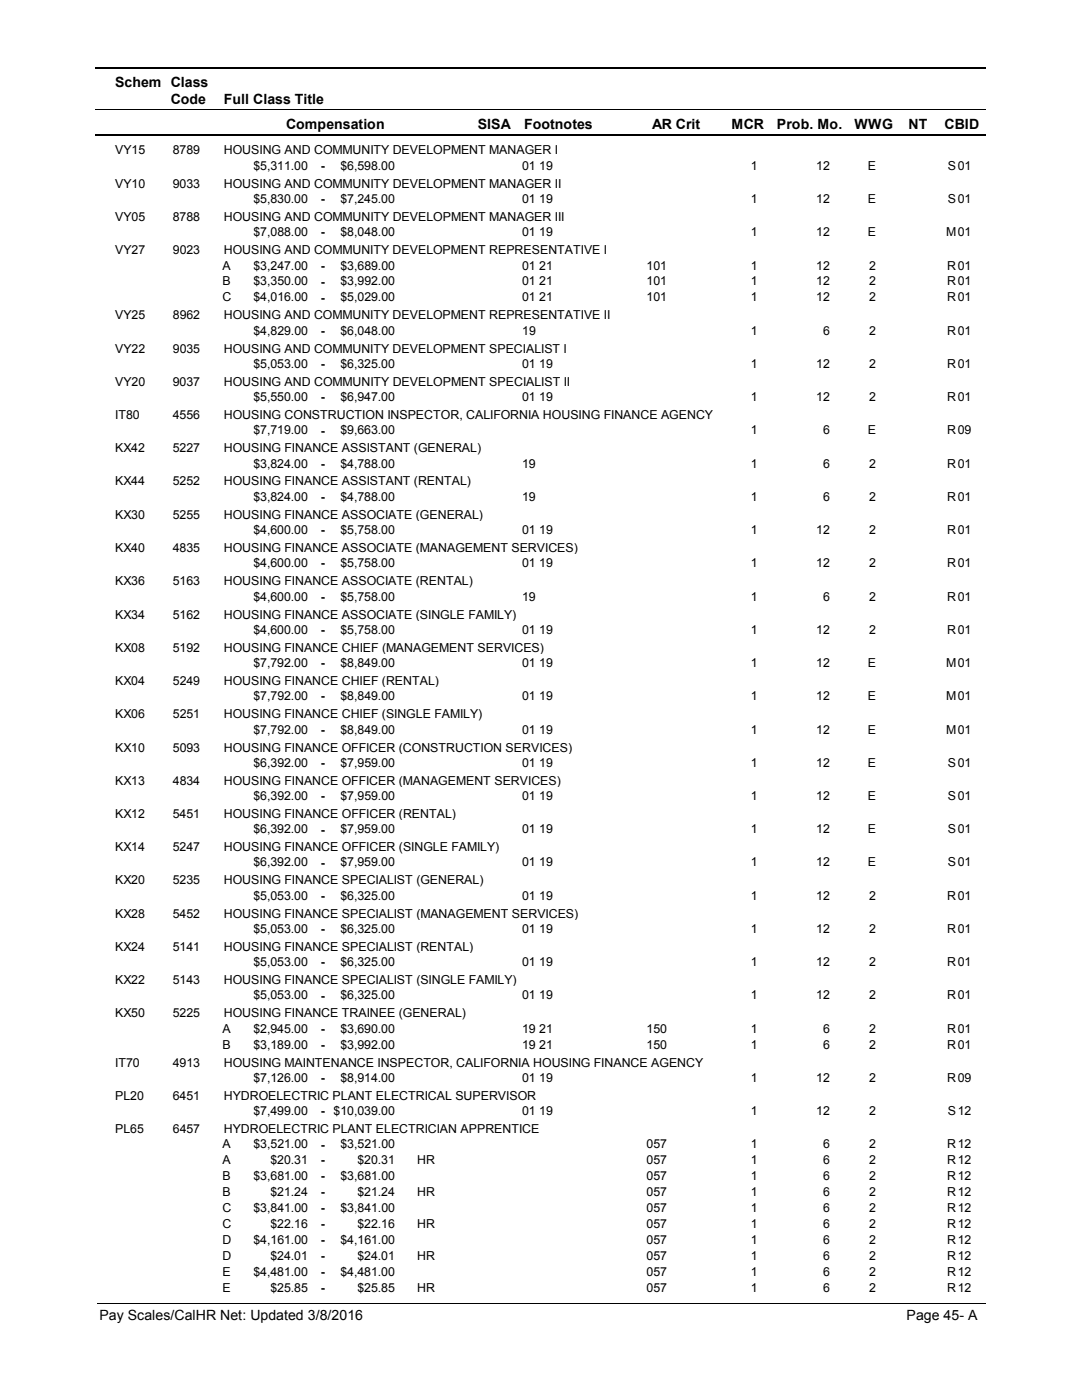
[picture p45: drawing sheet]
<svg xmlns="http://www.w3.org/2000/svg" width="216mm" height="279mm" viewBox="0 0 216 279" stroke-linecap="round" stroke-linejoin="round" font-family="sans-serif">
<defs><g id="words">
<g font-size="2.8">
<text x="23" y="17.3">Schem Class</text>
<text x="34.1" y="20.7">Code</text>
<text x="44.6" y="20.7">Full Class Title</text>
<text x="57.1" y="25.7">Compensation</text>
<text x="95.3" y="25.7">SISA</text>
<text x="104.6" y="25.7">Footnotes</text>
<text x="130.2" y="25.7">AR Crit</text>
<text x="146" y="25.7">MCR</text>
<text x="155.1" y="25.7">Prob. Mo.</text>
<text x="170.5" y="25.7">WWG</text>
<text x="181.3" y="25.7">NT</text>
<text x="188.5" y="25.7">CBID</text>
<text x="19.8" y="263.4">Pay Scales/CalHR Net: Updated 3/8/2016</text>
<text x="180.9" y="263.4">Page 45- A</text>
</g>
<g font-size="2.5">
<text x="23" y="30.8">VY15</text>
<text x="34.5" y="30.8">8789</text>
<text x="44.7" y="30.8">HOUSING AND COMMUNITY DEVELOPMENT MANAGER I</text>
<text x="50.6" y="33.9">$5,311.00</text>
<text x="64" y="33.9">-</text>
<text x="67.9" y="33.9">$6,598.00</text>
<text x="104.2" y="33.9">01 19</text>
<text x="149.8" y="33.9">1</text>
<text x="162.9" y="33.9">12</text>
<text x="173.2" y="33.9">E</text>
<text x="189.2" y="33.9">S</text>
<text x="191.1" y="33.9">01</text>
<text x="23" y="37.5">VY10</text>
<text x="34.5" y="37.5">9033</text>
<text x="44.7" y="37.5">HOUSING AND COMMUNITY DEVELOPMENT MANAGER II</text>
<text x="50.6" y="40.5">$5,830.00</text>
<text x="64" y="40.6">-</text>
<text x="67.9" y="40.5">$7,245.00</text>
<text x="104.2" y="40.5">01 19</text>
<text x="149.8" y="40.5">1</text>
<text x="162.9" y="40.5">12</text>
<text x="173.2" y="40.5">E</text>
<text x="189.2" y="40.5">S</text>
<text x="191.1" y="40.5">01</text>
<text x="23" y="44.1">VY05</text>
<text x="34.5" y="44.1">8788</text>
<text x="44.7" y="44.1">HOUSING AND COMMUNITY DEVELOPMENT MANAGER III</text>
<text x="50.6" y="47.2">$7,088.00</text>
<text x="64" y="47.2">-</text>
<text x="67.9" y="47.2">$8,048.00</text>
<text x="104.2" y="47.2">01 19</text>
<text x="149.8" y="47.2">1</text>
<text x="162.9" y="47.2">12</text>
<text x="173.2" y="47.2">E</text>
<text x="188.8" y="47.2">M</text>
<text x="191.1" y="47.2">01</text>
<text x="23" y="50.7">VY27</text>
<text x="34.5" y="50.7">9023</text>
<text x="44.4" y="53.8">A</text>
<text x="44.7" y="50.7">HOUSING AND COMMUNITY DEVELOPMENT REPRESENTATIVE I</text>
<text x="50.6" y="53.8">$3,247.00</text>
<text x="64" y="53.8">-</text>
<text x="67.9" y="53.8">$3,689.00</text>
<text x="104.2" y="53.8">01 21</text>
<text x="129" y="53.8">101</text>
<text x="149.8" y="53.8">1</text>
<text x="162.9" y="53.8">12</text>
<text x="173.5" y="53.8">2</text>
<text x="189" y="53.8">R</text>
<text x="191.1" y="53.8">01</text>
<text x="44.4" y="57">B</text>
<text x="50.6" y="57">$3,350.00</text>
<text x="64" y="57">-</text>
<text x="67.9" y="57">$3,992.00</text>
<text x="104.2" y="57">01 21</text>
<text x="129" y="57">101</text>
<text x="149.8" y="57">1</text>
<text x="162.9" y="57">12</text>
<text x="173.5" y="57">2</text>
<text x="189" y="57">R</text>
<text x="191.1" y="57">01</text>
<text x="23" y="63.7">VY25</text>
<text x="34.5" y="63.7">8962</text>
<text x="44.4" y="60.2">C</text>
<text x="44.7" y="63.7">HOUSING AND COMMUNITY DEVELOPMENT REPRESENTATIVE II</text>
<text x="50.6" y="60.2">$4,016.00</text>
<text x="64" y="60.2">-</text>
<text x="67.9" y="60.2">$5,029.00</text>
<text x="104.2" y="60.2">01 21</text>
<text x="129" y="60.2">101</text>
<text x="149.8" y="60.2">1</text>
<text x="162.9" y="60.2">12</text>
<text x="173.5" y="60.2">2</text>
<text x="189" y="60.2">R</text>
<text x="191.1" y="60.2">01</text>
<text x="23" y="70.4">VY22</text>
<text x="34.5" y="70.4">9035</text>
<text x="44.7" y="70.4">HOUSING AND COMMUNITY DEVELOPMENT SPECIALIST I</text>
<text x="50.6" y="66.8">$4,829.00</text>
<text x="64" y="66.8">-</text>
<text x="67.9" y="66.8">$6,048.00</text>
<text x="104.2" y="66.8">19</text>
<text x="149.8" y="66.8">1</text>
<text x="164.3" y="66.8">6</text>
<text x="173.5" y="66.8">2</text>
<text x="189" y="66.8">R</text>
<text x="191.1" y="66.8">01</text>
<text x="23" y="77">VY20</text>
<text x="34.5" y="77">9037</text>
<text x="44.7" y="77">HOUSING AND COMMUNITY DEVELOPMENT SPECIALIST II</text>
<text x="50.6" y="73.4">$5,053.00</text>
<text x="64" y="73.4">-</text>
<text x="67.9" y="73.4">$6,325.00</text>
<text x="104.2" y="73.4">01 19</text>
<text x="149.8" y="73.4">1</text>
<text x="162.9" y="73.4">12</text>
<text x="173.5" y="73.4">2</text>
<text x="189" y="73.4">R</text>
<text x="191.1" y="73.4">01</text>
<text x="23" y="83.6">IT80</text>
<text x="34.5" y="83.6">4556</text>
<text x="44.7" y="83.6">HOUSING CONSTRUCTION INSPECTOR, CALIFORNIA HOUSING FINANCE AGENCY</text>
<text x="50.6" y="80.1">$5,550.00</text>
<text x="64" y="80.1">-</text>
<text x="67.9" y="80.1">$6,947.00</text>
<text x="104.2" y="80.1">01 19</text>
<text x="149.8" y="80.1">1</text>
<text x="162.9" y="80.1">12</text>
<text x="173.5" y="80.1">2</text>
<text x="189" y="80.1">R</text>
<text x="191.1" y="80.1">01</text>
<text x="50.6" y="86.7">$7,719.00</text>
<text x="64" y="86.7">-</text>
<text x="67.9" y="86.7">$9,663.00</text>
<text x="149.8" y="86.7">1</text>
<text x="164.3" y="86.7">6</text>
<text x="173.2" y="86.7">E</text>
<text x="189" y="86.7">R</text>
<text x="191.1" y="86.7">09</text>
<text x="23" y="90.3">KX42</text>
<text x="34.5" y="90.3">5227</text>
<text x="44.7" y="90.3">HOUSING FINANCE ASSISTANT (GENERAL)</text>
<text x="50.6" y="93.3">$3,824.00</text>
<text x="64" y="93.3">-</text>
<text x="67.9" y="93.3">$4,788.00</text>
<text x="104.2" y="93.3">19</text>
<text x="149.8" y="93.3">1</text>
<text x="164.3" y="93.3">6</text>
<text x="173.5" y="93.3">2</text>
<text x="189" y="93.3">R</text>
<text x="191.1" y="93.3">01</text>
<text x="23" y="96.9">KX44</text>
<text x="34.5" y="96.9">5252</text>
<text x="44.7" y="96.9">HOUSING FINANCE ASSISTANT (RENTAL)</text>
<text x="50.6" y="100">$3,824.00</text>
<text x="64" y="100">-</text>
<text x="67.9" y="100">$4,788.00</text>
<text x="104.2" y="100">19</text>
<text x="149.8" y="100">1</text>
<text x="164.3" y="100">6</text>
<text x="173.5" y="100">2</text>
<text x="189" y="100">R</text>
<text x="191.1" y="100">01</text>
<text x="23" y="103.5">KX30</text>
<text x="34.5" y="103.5">5255</text>
<text x="44.7" y="103.5">HOUSING FINANCE ASSOCIATE (GENERAL)</text>
<text x="50.6" y="106.6">$4,600.00</text>
<text x="64" y="106.6">-</text>
<text x="67.9" y="106.6">$5,758.00</text>
<text x="104.2" y="106.6">01 19</text>
<text x="149.8" y="106.6">1</text>
<text x="162.9" y="106.6">12</text>
<text x="173.5" y="106.6">2</text>
<text x="189" y="106.6">R</text>
<text x="191.1" y="106.6">01</text>
<text x="23" y="110.2">KX40</text>
<text x="34.5" y="110.2">4835</text>
<text x="44.7" y="110.2">HOUSING FINANCE ASSOCIATE (MANAGEMENT SERVICES)</text>
<text x="50.6" y="113.2">$4,600.00</text>
<text x="64" y="113.3">-</text>
<text x="67.9" y="113.2">$5,758.00</text>
<text x="104.2" y="113.2">01 19</text>
<text x="149.8" y="113.2">1</text>
<text x="162.9" y="113.2">12</text>
<text x="173.5" y="113.2">2</text>
<text x="189" y="113.2">R</text>
<text x="191.1" y="113.2">01</text>
<text x="23" y="116.8">KX36</text>
<text x="34.5" y="116.8">5163</text>
<text x="44.7" y="116.8">HOUSING FINANCE ASSOCIATE (RENTAL)</text>
<text x="50.6" y="119.9">$4,600.00</text>
<text x="64" y="119.9">-</text>
<text x="67.9" y="119.9">$5,758.00</text>
<text x="104.2" y="119.9">19</text>
<text x="149.8" y="119.9">1</text>
<text x="164.3" y="119.9">6</text>
<text x="173.5" y="119.9">2</text>
<text x="189" y="119.9">R</text>
<text x="191.1" y="119.9">01</text>
<text x="23" y="123.4">KX34</text>
<text x="34.5" y="123.4">5162</text>
<text x="44.7" y="123.4">HOUSING FINANCE ASSOCIATE (SINGLE FAMILY)</text>
<text x="23" y="130.1">KX08</text>
<text x="34.5" y="130.1">5192</text>
<text x="44.7" y="130.1">HOUSING FINANCE CHIEF (MANAGEMENT SERVICES)</text>
<text x="50.6" y="126.5">$4,600.00</text>
<text x="64" y="126.5">-</text>
<text x="67.9" y="126.5">$5,758.00</text>
<text x="104.2" y="126.5">01 19</text>
<text x="149.8" y="126.5">1</text>
<text x="162.9" y="126.5">12</text>
<text x="173.5" y="126.5">2</text>
<text x="189" y="126.5">R</text>
<text x="191.1" y="126.5">01</text>
<text x="23" y="136.7">KX04</text>
<text x="34.5" y="136.7">5249</text>
<text x="44.7" y="136.7">HOUSING FINANCE CHIEF (RENTAL)</text>
<text x="50.6" y="133.1">$7,792.00</text>
<text x="64" y="133.2">-</text>
<text x="67.9" y="133.1">$8,849.00</text>
<text x="104.2" y="133.1">01 19</text>
<text x="149.8" y="133.1">1</text>
<text x="162.9" y="133.1">12</text>
<text x="173.2" y="133.1">E</text>
<text x="188.8" y="133.1">M</text>
<text x="191.1" y="133.1">01</text>
<text x="23" y="143.3">KX06</text>
<text x="34.5" y="143.3">5251</text>
<text x="44.7" y="143.3">HOUSING FINANCE CHIEF (SINGLE FAMILY)</text>
<text x="50.6" y="139.8">$7,792.00</text>
<text x="64" y="139.8">-</text>
<text x="67.9" y="139.8">$8,849.00</text>
<text x="104.2" y="139.8">01 19</text>
<text x="149.8" y="139.8">1</text>
<text x="162.9" y="139.8">12</text>
<text x="173.2" y="139.8">E</text>
<text x="188.8" y="139.8">M</text>
<text x="191.1" y="139.8">01</text>
<text x="23" y="150">KX10</text>
<text x="34.5" y="150">5093</text>
<text x="44.7" y="150">HOUSING FINANCE OFFICER (CONSTRUCTION SERVICES)</text>
<text x="50.6" y="146.4">$7,792.00</text>
<text x="64" y="146.4">-</text>
<text x="67.9" y="146.4">$8,849.00</text>
<text x="104.2" y="146.4">01 19</text>
<text x="149.8" y="146.4">1</text>
<text x="162.9" y="146.4">12</text>
<text x="173.2" y="146.4">E</text>
<text x="188.8" y="146.4">M</text>
<text x="191.1" y="146.4">01</text>
<text x="50.6" y="153">$6,392.00</text>
<text x="64" y="153.1">-</text>
<text x="67.9" y="153">$7,959.00</text>
<text x="104.2" y="153">01 19</text>
<text x="149.8" y="153">1</text>
<text x="162.9" y="153">12</text>
<text x="173.2" y="153">E</text>
<text x="189.2" y="153">S</text>
<text x="191.1" y="153">01</text>
<text x="23" y="156.6">KX13</text>
<text x="34.5" y="156.6">4834</text>
<text x="44.7" y="156.6">HOUSING FINANCE OFFICER (MANAGEMENT SERVICES)</text>
<text x="50.6" y="159.7">$6,392.00</text>
<text x="64" y="159.7">-</text>
<text x="67.9" y="159.7">$7,959.00</text>
<text x="104.2" y="159.7">01 19</text>
<text x="149.8" y="159.7">1</text>
<text x="162.9" y="159.7">12</text>
<text x="173.2" y="159.7">E</text>
<text x="189.2" y="159.7">S</text>
<text x="191.1" y="159.7">01</text>
<text x="23" y="163.3">KX12</text>
<text x="34.5" y="163.3">5451</text>
<text x="44.7" y="163.3">HOUSING FINANCE OFFICER (RENTAL)</text>
<text x="50.6" y="166.3">$6,392.00</text>
<text x="64" y="166.4">-</text>
<text x="67.9" y="166.3">$7,959.00</text>
<text x="104.2" y="166.3">01 19</text>
<text x="149.8" y="166.3">1</text>
<text x="162.9" y="166.3">12</text>
<text x="173.2" y="166.3">E</text>
<text x="189.2" y="166.3">S</text>
<text x="191.1" y="166.3">01</text>
<text x="23" y="169.9">KX14</text>
<text x="34.5" y="169.9">5247</text>
<text x="44.7" y="169.9">HOUSING FINANCE OFFICER (SINGLE FAMILY)</text>
<text x="50.6" y="172.9">$6,392.00</text>
<text x="64" y="173">-</text>
<text x="67.9" y="172.9">$7,959.00</text>
<text x="104.2" y="172.9">01 19</text>
<text x="149.8" y="172.9">1</text>
<text x="162.9" y="172.9">12</text>
<text x="173.2" y="172.9">E</text>
<text x="189.2" y="172.9">S</text>
<text x="191.1" y="172.9">01</text>
<text x="23" y="176.5">KX20</text>
<text x="34.5" y="176.5">5235</text>
<text x="44.7" y="176.5">HOUSING FINANCE SPECIALIST (GENERAL)</text>
<text x="50.6" y="179.6">$5,053.00</text>
<text x="64" y="179.6">-</text>
<text x="67.9" y="179.6">$6,325.00</text>
<text x="104.2" y="179.6">01 19</text>
<text x="149.8" y="179.6">1</text>
<text x="162.9" y="179.6">12</text>
<text x="173.5" y="179.6">2</text>
<text x="189" y="179.6">R</text>
<text x="191.1" y="179.6">01</text>
<text x="23" y="183.2">KX28</text>
<text x="34.5" y="183.2">5452</text>
<text x="44.7" y="183.2">HOUSING FINANCE SPECIALIST (MANAGEMENT SERVICES)</text>
<text x="23" y="189.8">KX24</text>
<text x="34.5" y="189.8">5141</text>
<text x="44.7" y="189.8">HOUSING FINANCE SPECIALIST (RENTAL)</text>
<text x="50.6" y="186.2">$5,053.00</text>
<text x="64" y="186.3">-</text>
<text x="67.9" y="186.2">$6,325.00</text>
<text x="104.2" y="186.2">01 19</text>
<text x="149.8" y="186.2">1</text>
<text x="162.9" y="186.2">12</text>
<text x="173.5" y="186.2">2</text>
<text x="189" y="186.2">R</text>
<text x="191.1" y="186.2">01</text>
<text x="23" y="196.4">KX22</text>
<text x="34.5" y="196.4">5143</text>
<text x="44.7" y="196.4">HOUSING FINANCE SPECIALIST (SINGLE FAMILY)</text>
<text x="50.6" y="192.8">$5,053.00</text>
<text x="64" y="192.9">-</text>
<text x="67.9" y="192.8">$6,325.00</text>
<text x="104.2" y="192.8">01 19</text>
<text x="149.8" y="192.8">1</text>
<text x="162.9" y="192.8">12</text>
<text x="173.5" y="192.8">2</text>
<text x="189" y="192.8">R</text>
<text x="191.1" y="192.8">01</text>
<text x="23" y="203.1">KX50</text>
<text x="34.5" y="203.1">5225</text>
<text x="44.7" y="203.1">HOUSING FINANCE TRAINEE (GENERAL)</text>
<text x="50.6" y="199.5">$5,053.00</text>
<text x="64" y="199.5">-</text>
<text x="67.9" y="199.5">$6,325.00</text>
<text x="104.2" y="199.5">01 19</text>
<text x="149.8" y="199.5">1</text>
<text x="162.9" y="199.5">12</text>
<text x="173.5" y="199.5">2</text>
<text x="189" y="199.5">R</text>
<text x="191.1" y="199.5">01</text>
<text x="44.4" y="206.1">A</text>
<text x="44.4" y="209.3">B</text>
<text x="50.6" y="206.1">$2,945.00</text>
<text x="50.6" y="209.3">$3,189.00</text>
<text x="64" y="206.2">-</text>
<text x="64" y="209.3">-</text>
<text x="67.9" y="206.1">$3,690.00</text>
<text x="67.9" y="209.3">$3,992.00</text>
<text x="104.2" y="206.1">19 21</text>
<text x="104.2" y="209.3">19 21</text>
<text x="129" y="206.1">150</text>
<text x="129" y="209.3">150</text>
<text x="149.8" y="206.1">1</text>
<text x="149.8" y="209.3">1</text>
<text x="164.3" y="206.1">6</text>
<text x="164.3" y="209.3">6</text>
<text x="173.5" y="206.1">2</text>
<text x="173.5" y="209.3">2</text>
<text x="189" y="206.1">R</text>
<text x="189" y="209.3">R</text>
<text x="191.1" y="206.1">01</text>
<text x="191.1" y="209.3">01</text>
<text x="23" y="212.9">IT70</text>
<text x="34.5" y="212.9">4913</text>
<text x="44.7" y="212.9">HOUSING MAINTENANCE INSPECTOR, CALIFORNIA HOUSING FINANCE AGENCY</text>
<text x="50.6" y="215.9">$7,126.00</text>
<text x="64" y="215.9">-</text>
<text x="67.9" y="215.9">$8,914.00</text>
<text x="104.2" y="215.9">01 19</text>
<text x="149.8" y="215.9">1</text>
<text x="162.9" y="215.9">12</text>
<text x="173.5" y="215.9">2</text>
<text x="189" y="215.9">R</text>
<text x="191.1" y="215.9">09</text>
<text x="23" y="219.5">PL20</text>
<text x="34.5" y="219.5">6451</text>
<text x="44.7" y="219.5">HYDROELECTRIC PLANT ELECTRICAL SUPERVISOR</text>
<text x="23" y="226.1">PL65</text>
<text x="34.5" y="226.1">6457</text>
<text x="44.7" y="226.1">HYDROELECTRIC PLANT ELECTRICIAN APPRENTICE</text>
<text x="50.6" y="222.6">$7,499.00</text>
<text x="64" y="222.6">-</text>
<text x="66.6" y="222.6">$10,039.00</text>
<text x="104.2" y="222.6">01 19</text>
<text x="149.8" y="222.6">1</text>
<text x="162.9" y="222.6">12</text>
<text x="173.5" y="222.6">2</text>
<text x="189.2" y="222.6">S</text>
<text x="191.1" y="222.6">12</text>
<text x="44.4" y="229.2">A</text>
<text x="44.4" y="232.4">A</text>
<text x="50.6" y="229.2">$3,521.00</text>
<text x="54" y="232.4">$20.31</text>
<text x="64" y="229.2">-</text>
<text x="64" y="232.4">-</text>
<text x="67.9" y="229.2">$3,521.00</text>
<text x="71.3" y="232.4">$20.31</text>
<text x="83.3" y="232.4">HR</text>
<text x="129" y="229.2">057</text>
<text x="129" y="232.4">057</text>
<text x="149.8" y="229.2">1</text>
<text x="149.8" y="232.4">1</text>
<text x="164.3" y="229.2">6</text>
<text x="164.3" y="232.4">6</text>
<text x="173.5" y="229.2">2</text>
<text x="173.5" y="232.4">2</text>
<text x="189" y="229.2">R</text>
<text x="189" y="232.4">R</text>
<text x="191.1" y="229.2">12</text>
<text x="191.1" y="232.4">12</text>
<text x="44.4" y="235.6">B</text>
<text x="44.4" y="238.7">B</text>
<text x="50.6" y="235.6">$3,681.00</text>
<text x="54" y="238.7">$21.24</text>
<text x="64" y="235.6">-</text>
<text x="64" y="238.8">-</text>
<text x="67.9" y="235.6">$3,681.00</text>
<text x="71.3" y="238.7">$21.24</text>
<text x="83.3" y="238.7">HR</text>
<text x="129" y="235.6">057</text>
<text x="129" y="238.7">057</text>
<text x="149.8" y="235.6">1</text>
<text x="149.8" y="238.7">1</text>
<text x="164.3" y="235.6">6</text>
<text x="164.3" y="238.7">6</text>
<text x="173.5" y="235.6">2</text>
<text x="173.5" y="238.7">2</text>
<text x="189" y="235.6">R</text>
<text x="189" y="238.7">R</text>
<text x="191.1" y="235.6">12</text>
<text x="191.1" y="238.7">12</text>
<text x="44.4" y="241.9">C</text>
<text x="44.4" y="245.1">C</text>
<text x="50.6" y="241.9">$3,841.00</text>
<text x="54" y="245.1">$22.16</text>
<text x="64" y="241.9">-</text>
<text x="64" y="245.1">-</text>
<text x="67.9" y="241.9">$3,841.00</text>
<text x="71.3" y="245.1">$22.16</text>
<text x="83.3" y="245.1">HR</text>
<text x="129" y="241.9">057</text>
<text x="129" y="245.1">057</text>
<text x="149.8" y="241.9">1</text>
<text x="149.8" y="245.1">1</text>
<text x="164.3" y="241.9">6</text>
<text x="164.3" y="245.1">6</text>
<text x="173.5" y="241.9">2</text>
<text x="173.5" y="245.1">2</text>
<text x="189" y="241.9">R</text>
<text x="189" y="245.1">R</text>
<text x="191.1" y="241.9">12</text>
<text x="191.1" y="245.1">12</text>
<text x="44.4" y="248.3">D</text>
<text x="44.4" y="251.4">D</text>
<text x="50.6" y="248.3">$4,161.00</text>
<text x="54" y="251.4">$24.01</text>
<text x="64" y="248.3">-</text>
<text x="64" y="251.5">-</text>
<text x="67.9" y="248.3">$4,161.00</text>
<text x="71.3" y="251.4">$24.01</text>
<text x="83.3" y="251.4">HR</text>
<text x="129" y="248.3">057</text>
<text x="129" y="251.4">057</text>
<text x="149.8" y="248.3">1</text>
<text x="149.8" y="251.4">1</text>
<text x="164.3" y="248.3">6</text>
<text x="164.3" y="251.4">6</text>
<text x="173.5" y="248.3">2</text>
<text x="173.5" y="251.4">2</text>
<text x="189" y="248.3">R</text>
<text x="189" y="251.4">R</text>
<text x="191.1" y="248.3">12</text>
<text x="191.1" y="251.4">12</text>
<text x="44.4" y="254.6">E</text>
<text x="44.4" y="257.8">E</text>
<text x="50.6" y="254.6">$4,481.00</text>
<text x="54" y="257.8">$25.85</text>
<text x="64" y="254.7">-</text>
<text x="64" y="257.8">-</text>
<text x="67.9" y="254.6">$4,481.00</text>
<text x="71.3" y="257.8">$25.85</text>
<text x="83.3" y="257.8">HR</text>
<text x="129" y="254.6">057</text>
<text x="129" y="257.8">057</text>
<text x="149.8" y="254.6">1</text>
<text x="149.8" y="257.8">1</text>
<text x="164.3" y="254.6">6</text>
<text x="164.3" y="257.8">6</text>
<text x="173.5" y="254.6">2</text>
<text x="173.5" y="257.8">2</text>
<text x="189" y="254.6">R</text>
<text x="189" y="257.8">R</text>
<text x="191.1" y="254.6">12</text>
<text x="191.1" y="257.8">12</text>
</g>
</g></defs>
<path d="M19 13.5h177.7M19 27h177.7" fill="none" stroke="#000" stroke-width=".36"/>
<path d="M19 21.9h177.7" fill="none" stroke="#000" stroke-width=".2"/>
<g fill="#fff">
<path d="M46.8 31.3h16.3v3h-16.3z" fill-rule="evenodd"/>
<path d="M190.8 31.3h4.1v3h-4.1z" fill-rule="evenodd"/>
<path d="M46.8 37.9h16.3v3h-16.3z" fill-rule="evenodd"/>
<path d="M190.8 37.9h4.1v3h-4.1z" fill-rule="evenodd"/>
<path d="M46.8 44.5h16.3v3h-16.3z" fill-rule="evenodd"/>
<path d="M190.8 44.5h4.1v3h-4.1z" fill-rule="evenodd"/>
<path d="M46.8 51.2h16.3v3h-16.3z" fill-rule="evenodd"/>
<path d="M190.8 51.2h4.1v3h-4.1z" fill-rule="evenodd"/>
<path d="M46.8 54.4h16.3v2.9h-16.3z" fill-rule="evenodd"/>
<path d="M190.8 54.4h4.1v2.9h-4.1z" fill-rule="evenodd"/>
<path d="M46.8 57.5h16.3v3h-16.3z" fill-rule="evenodd"/>
<path d="M190.8 57.5h4.1v3h-4.1z" fill-rule="evenodd"/>
<path d="M46.8 64.2h16.3v3h-16.3z" fill-rule="evenodd"/>
<path d="M190.8 64.2h4.1v3h-4.1z" fill-rule="evenodd"/>
<path d="M46.8 70.8h16.3v3h-16.3z" fill-rule="evenodd"/>
<path d="M190.8 70.8h4.1v3h-4.1z" fill-rule="evenodd"/>
<path d="M46.8 77.4h16.3v3h-16.3z" fill-rule="evenodd"/>
<path d="M190.8 77.4h4.1v3h-4.1z" fill-rule="evenodd"/>
<path d="M46.8 84.1h16.3v3h-16.3z" fill-rule="evenodd"/>
<path d="M190.8 84.1h4.1v3h-4.1z" fill-rule="evenodd"/>
<path d="M46.8 90.7h16.3v3h-16.3z" fill-rule="evenodd"/>
<path d="M190.8 90.7h4.1v3h-4.1z" fill-rule="evenodd"/>
<path d="M46.8 97.3h16.3v3h-16.3z" fill-rule="evenodd"/>
<path d="M190.8 97.3h4.1v3h-4.1z" fill-rule="evenodd"/>
<path d="M46.8 104h16.3v3h-16.3z" fill-rule="evenodd"/>
<path d="M190.8 104h4.1v3h-4.1z" fill-rule="evenodd"/>
<path d="M46.8 110.6h16.3v3h-16.3z" fill-rule="evenodd"/>
<path d="M190.8 110.6h4.1v3h-4.1z" fill-rule="evenodd"/>
<path d="M46.8 117.2h16.3v3h-16.3z" fill-rule="evenodd"/>
<path d="M190.8 117.2h4.1v3h-4.1z" fill-rule="evenodd"/>
<path d="M46.8 123.9h16.3v3h-16.3z" fill-rule="evenodd"/>
<path d="M190.8 123.9h4.1v3h-4.1z" fill-rule="evenodd"/>
<path d="M46.8 130.5h16.3v3h-16.3z" fill-rule="evenodd"/>
<path d="M190.8 130.5h4.1v3h-4.1z" fill-rule="evenodd"/>
<path d="M46.8 137.2h16.3v2.9h-16.3z" fill-rule="evenodd"/>
<path d="M190.8 137.2h4.1v2.9h-4.1z" fill-rule="evenodd"/>
<path d="M46.8 143.8h16.3v3h-16.3z" fill-rule="evenodd"/>
<path d="M190.8 143.8h4.1v3h-4.1z" fill-rule="evenodd"/>
<path d="M46.8 150.4h16.3v3h-16.3z" fill-rule="evenodd"/>
<path d="M190.8 150.4h4.1v3h-4.1z" fill-rule="evenodd"/>
<path d="M46.8 157.1h16.3v2.9h-16.3z" fill-rule="evenodd"/>
<path d="M190.8 157.1h4.1v2.9h-4.1z" fill-rule="evenodd"/>
<path d="M46.8 163.7h16.3v3h-16.3z" fill-rule="evenodd"/>
<path d="M190.8 163.7h4.1v3h-4.1z" fill-rule="evenodd"/>
<path d="M46.8 170.3h16.3v3h-16.3z" fill-rule="evenodd"/>
<path d="M190.8 170.3h4.1v3h-4.1z" fill-rule="evenodd"/>
<path d="M46.8 177h16.3v2.9h-16.3z" fill-rule="evenodd"/>
<path d="M190.8 177h4.1v2.9h-4.1z" fill-rule="evenodd"/>
<path d="M46.8 183.6h16.3v3h-16.3z" fill-rule="evenodd"/>
<path d="M190.8 183.6h4.1v3h-4.1z" fill-rule="evenodd"/>
<path d="M46.8 190.2h16.3v3h-16.3z" fill-rule="evenodd"/>
<path d="M190.8 190.2h4.1v3h-4.1z" fill-rule="evenodd"/>
<path d="M46.8 196.9h16.3v2.9h-16.3z" fill-rule="evenodd"/>
<path d="M190.8 196.9h4.1v2.9h-4.1z" fill-rule="evenodd"/>
<path d="M46.8 203.5h16.3v3h-16.3z" fill-rule="evenodd"/>
<path d="M190.8 203.5h4.1v3h-4.1z" fill-rule="evenodd"/>
<path d="M46.8 206.7h16.3v3h-16.3z" fill-rule="evenodd"/>
<path d="M190.8 206.7h4.1v3h-4.1z" fill-rule="evenodd"/>
<path d="M46.8 213.3h16.3v3h-16.3z" fill-rule="evenodd"/>
<path d="M190.8 213.3h4.1v3h-4.1z" fill-rule="evenodd"/>
<path d="M46.8 219.9h16.3v3h-16.3z" fill-rule="evenodd"/>
<path d="M190.8 219.9h4.1v3h-4.1z" fill-rule="evenodd"/>
<path d="M46.8 226.6h16.3v3h-16.3z" fill-rule="evenodd"/>
<path d="M190.8 226.6h4.1v3h-4.1z" fill-rule="evenodd"/>
<path d="M46.8 229.8h16.3v3h-16.3z" fill-rule="evenodd"/>
<path d="M190.8 229.8h4.1v3h-4.1z" fill-rule="evenodd"/>
<path d="M46.8 232.9h16.3v3h-16.3z" fill-rule="evenodd"/>
<path d="M190.8 232.9h4.1v3h-4.1z" fill-rule="evenodd"/>
<path d="M46.8 236.1h16.3v3h-16.3z" fill-rule="evenodd"/>
<path d="M190.8 236.1h4.1v3h-4.1z" fill-rule="evenodd"/>
<path d="M46.8 239.3h16.3v3h-16.3z" fill-rule="evenodd"/>
<path d="M190.8 239.3h4.1v3h-4.1z" fill-rule="evenodd"/>
<path d="M46.8 242.5h16.3v3h-16.3z" fill-rule="evenodd"/>
<path d="M190.8 242.5h4.1v3h-4.1z" fill-rule="evenodd"/>
<path d="M46.8 245.7h16.3v2.9h-16.3z" fill-rule="evenodd"/>
<path d="M190.8 245.7h4.1v2.9h-4.1z" fill-rule="evenodd"/>
<path d="M46.8 248.8h16.3v3h-16.3z" fill-rule="evenodd"/>
<path d="M190.8 248.8h4.1v3h-4.1z" fill-rule="evenodd"/>
<path d="M46.8 252h16.3v3h-16.3z" fill-rule="evenodd"/>
<path d="M190.8 252h4.1v3h-4.1z" fill-rule="evenodd"/>
<path d="M46.8 255.2h16.3v3h-16.3z" fill-rule="evenodd"/>
<path d="M190.8 255.2h4.1v3h-4.1z" fill-rule="evenodd"/>
</g>
<path d="M19.5 260.1h177.2" fill="none" stroke="#000" stroke-width=".2"/>
<use href="#words"/>
</svg>
